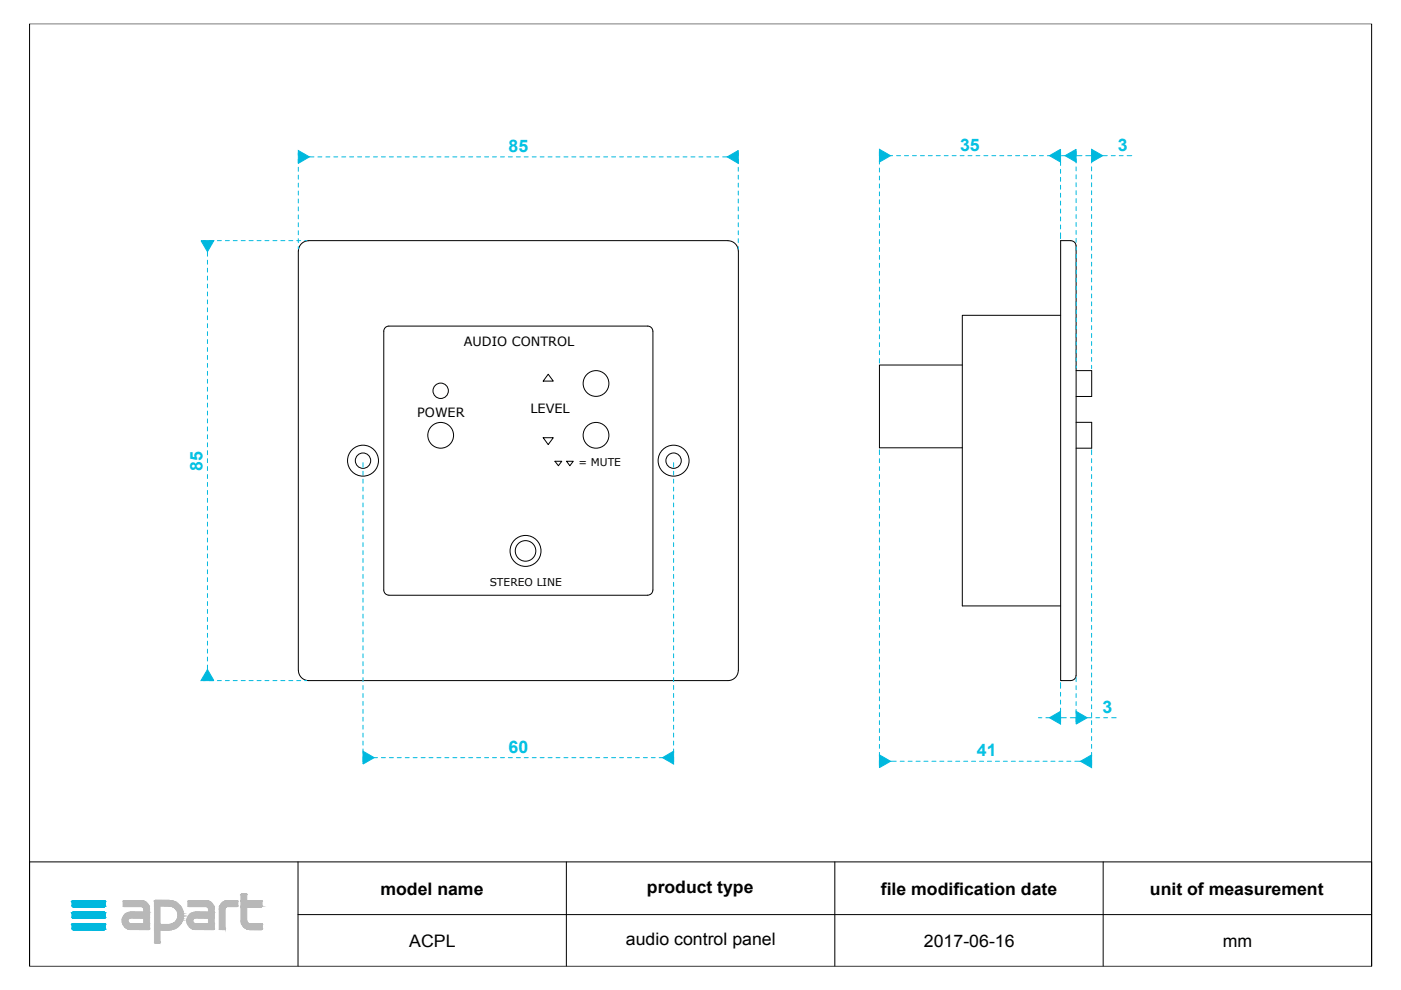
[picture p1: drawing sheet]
<svg xmlns="http://www.w3.org/2000/svg" width="297mm" height="210mm" viewBox="0 0 297 210" stroke-linecap="round" stroke-linejoin="round" font-family="sans-serif">
<defs><g id="words">
<g font-size="3.7" fill="#00c3e4">
<text x="107.8" y="32.2">85</text>
<text x="203.6" y="32">35</text>
<text x="237" y="32">3</text>
<text x="42.9" y="99.8" transform="rotate(-90 42.9 99.8)">85</text>
<text x="233.7" y="151.1">3</text>
<text x="107.8" y="159.6">60</text>
<text x="207.1" y="160.4">41</text>
</g>
<g font-size="3.7">
<text x="80.6" y="189.7">model name</text>
<text x="137.2" y="189.3">product type</text>
<text x="186.8" y="189.7">file modification date</text>
<text x="243.8" y="189.7">unit of measurement</text>
<text x="86.8" y="200.8">ACPL</text>
<text x="132.7" y="200.4">audio control panel</text>
<text x="195.9" y="200.8">2017-06-16</text>
<text x="259.3" y="200.8">mm</text>
</g>
<g font-size="2.7">
<text x="98.4" y="73.3">AUDIO CONTROL</text>
<text x="88.5" y="88.4">POWER</text>
<text x="112.5" y="87.6">LEVEL</text>
</g>
<g font-size="2.3">
<text x="122.6" y="98.9">= MUTE</text>
<text x="103.8" y="124.3">STEREO LINE</text>
</g>
</g></defs>
<g fill="none" stroke="#000" stroke-width=".21">
<path d="M6.3 5h284.5v199.9h-284.5zM63.2 53.2v88.9M156.5 53.2a2.18 2.18 0 0 0-2.2-2.2h-88.9a2.22 2.22 0 0 0-2.1 2.2M156.6 53.2v88.9M224.9 51h2.2a1.08 1.08 0 0 1 1 1.1v91.1a1.11 1.11 0 0 1-1 1.1h-2.2zM116.2 79.3l1.1 1.5h-2.1zM138.4 70.2a1.08 1.08 0 0 0-1.1-1.1h-54.9a1.08 1.08 0 0 0-1 1.1v54.9a1.12 1.12 0 0 0 1 1.1h54.9a1.08 1.08 0 0 0 1.1-1.1M138.4 70.2v54.9M204 77.4h-17.5v17.5h17.5M224.9 66.9h-20.9v61.6h20.9M228.2 78.6h3.3v5.5h-3.3M115.2 92.8h2.1l-1.1 1.5z"/>
<path d="M117.7 97.8h1.4l-.7 1zM120.1 97.8h1.4l-.7 1zM228.2 89.5h3.3v5.5h-3.3M156.5 142.1a2.18 2.18 0 0 1-2.2 2.2h-88.9a2.18 2.18 0 0 1-2.1-2.2M6.3 182.7h284.5v22.2h-284.5zM63.2 193.9h227.6M63.2 182.7v22.2M120.1 182.7v22.2M177 182.7v22.2M233.9 182.7v22.2"/>
<circle cx="77" cy="97.7" r="3.3"/>
<circle cx="77" cy="97.7" r="1.63"/>
<circle cx="93.4" cy="92.3" r="2.73"/>
<circle cx="93.4" cy="82.9" r="1.63"/>
<circle cx="126.4" cy="92.3" r="2.73"/>
<circle cx="126.4" cy="81.3" r="2.73"/>
<circle cx="142.8" cy="97.7" r="3.3"/>
<circle cx="142.8" cy="97.7" r="1.63"/>
<circle cx="111.4" cy="116.8" r="3.3"/>
<circle cx="111.4" cy="116.8" r="2.18"/>
</g>
<g fill="#00b8de" stroke="#00b8de" stroke-width=".21">
<path d="M15.5 191h6.6z"/>
<path d="M15.4 191h6.8z"/>
<path d="M15.5 191h6.7z"/>
<path d="M15.3 191h6.9z"/>
<path d="M15.3 191l7 .1z"/>
<path d="M15.3 191.1h7z"/>
<path d="M15.3 191.1l7.1 .1z"/>
<path d="M15.2 191.2h7.2z"/>
<path d="M15.2 191.2l7.2 .8h-7.2z"/>
<path d="M15.2 191.2h7.2v.8z"/>
<path d="M15.2 192h7.2z"/>
<path d="M15.2 192l7.1 .1z"/>
<path d="M15.3 192.1h7z"/>
<path d="M15.3 192.1l7 .1z"/>
<path d="M15.3 192.2h6.9z"/>
<path d="M15.3 192.2h7z"/>
<path d="M15.4 192.2l6.8 .1z"/>
<path d="M15.4 192.2h6.8z"/>
<path d="M15.4 192.3h6.7z"/>
<path d="M15.4 192.3h6.8z"/>
<path d="M15.5 192.3h6.6z"/>
<path d="M15.5 193.4h6.6z"/>
<path d="M15.4 193.4h6.8z"/>
<path d="M15.5 193.4h6.7z"/>
<path d="M15.3 193.5h6.9z"/>
<path d="M15.4 193.4l6.8 .1z"/>
<path d="M15.3 193.5h7z"/>
<path d="M15.3 193.5l7 .1z"/>
<path d="M15.3 193.6h7.1z"/>
<path d="M15.2 193.6l7.2 .1z"/>
<path d="M15.2 193.7l7.2 .7h-7.2z"/>
<path d="M15.2 193.7h7.2v.7z"/>
<path d="M15.2 194.4l7.2 .1z"/>
<path d="M15.2 194.5h7.1z"/>
<path d="M15.2 194.5h7.2z"/>
<path d="M15.3 194.5l7 .1z"/>
<path d="M15.3 194.5h7z"/>
<path d="M15.3 194.6h7z"/>
<path d="M15.3 194.6h6.9z"/>
<path d="M15.3 194.6l6.9 .1z"/>
<path d="M15.4 194.7h6.8z"/>
<path d="M15.4 194.7h6.7z"/>
<path d="M15.5 194.7h6.6z"/>
<path d="M15.5 195.8h6.6z"/>
<path d="M15.4 195.8h6.8z"/>
<path d="M15.5 195.8h6.7z"/>
<path d="M15.3 195.9h6.9z"/>
<path d="M15.4 195.8l6.8 .1z"/>
<path d="M15.3 195.9h7z"/>
<path d="M15.3 195.9l7 .1z"/>
<path d="M15.3 196h7.1z"/>
<path d="M15.2 196l7.2 .1z"/>
<path d="M15.2 196.1l7.2 .7h-7.2z"/>
<path d="M15.2 196.1h7.2v.7z"/>
<path d="M15.2 196.8l7.2 .1z"/>
<path d="M15.2 196.9h7.1z"/>
<path d="M15.2 196.9h7.2z"/>
<path d="M15.3 196.9l7 .1z"/>
<path d="M15.3 196.9h7z"/>
<path d="M15.3 197h7z"/>
<path d="M15.3 197l6.9 .1z"/>
<path d="M15.3 197.1h6.9z"/>
<path d="M15.4 197.1h6.8z"/>
<path d="M15.4 197.1h6.7z"/>
<path d="M15.5 197.1h6.6z"/>
<path d="M63.2 31.9l2.4 1.4-2.4 1.3z"/>
<path d="M154.2 33.3l2.3-1.4v2.7z"/>
<path d="M42.6 51h2.7l-1.3 2.4z"/>
<path d="M44 142l1.3 2.3h-2.7z"/>
<path d="M77 159.3l2.3 1.3-2.3 1.4z"/>
<path d="M140.5 160.6l2.3-1.3v2.7z"/>
<path d="M186.5 31.7l2.3 1.3-2.3 1.4z"/>
<path d="M222.5 33l2.4-1.3v2.7z"/>
<path d="M225.8 33l2.4-1.3v2.7z"/>
<path d="M231.4 31.7l2.4 1.3-2.4 1.4z"/>
<path d="M222.5 152.2l2.4-1.4v2.7z"/>
<path d="M228.2 150.8l2.3 1.4-2.3 1.3z"/>
<path d="M186.5 160.1l2.3 1.3-2.3 1.4z"/>
<path d="M229.1 161.4l2.3-1.3v2.7z"/>
</g>
<g fill="#b8b8b8" stroke="#b8b8b8" stroke-width=".21">
<path d="M51.2 189.6h1z"/>
<path d="M51.2 189.6h1.1z"/>
<path d="M51.1 189.6h1.2z"/>
<path d="M51.1 189.6l1.2 .1z"/>
<path d="M51.1 189.7h1.2z"/>
<path d="M32.9 190.9h3z"/>
<path d="M32.9 190.9h3.1z"/>
<path d="M32.8 190.9h3.2z"/>
<path d="M32.8 190.9l3.4 .1z"/>
<path d="M48.2 191h2.1z"/>
<path d="M40 191h3.7z"/>
<path d="M26.2 191h3.8z"/>
<path d="M51.1 189.7l1.2 1.3h-1.2z"/>
<path d="M51.1 189.7h1.2v1.3z"/>
<path d="M51.1 191h4.4z"/>
<path d="M39.9 191h3.9z"/>
<path d="M40 191h3.8z"/>
<path d="M32.8 191h3.5z"/>
<path d="M48.1 191h2.2z"/>
<path d="M26.2 191h3.9z"/>
<path d="M48 191h2.4z"/>
<path d="M48.1 191h2.3z"/>
<path d="M39.9 191h4z"/>
<path d="M26.2 191h4z"/>
<path d="M32.8 191h3.6z"/>
<path d="M47.9 191h2.5z"/>
<path d="M39.9 191h4.1z"/>
<path d="M26.2 191h4.1z"/>
<path d="M32.8 191h3.7z"/>
<path d="M39.9 191h4.2z"/>
<path d="M32.7 191h3.9z"/>
<path d="M47.8 191h2.6z"/>
<path d="M26.1 191h4.3z"/>
<path d="M51.1 191h4.5z"/>
<path d="M47.7 191h2.7z"/>
<path d="M39.9 191h4.3z"/>
<path d="M26.1 191h4.4z"/>
<path d="M47.7 191.1h2.7z"/>
<path d="M47.7 191l2.7 .1z"/>
<path d="M39.9 191l4.4 .1z"/>
<path d="M26.1 191l4.4 .1z"/>
<path d="M51.1 191l4.5 .1z"/>
<path d="M47.6 191.1h2.8z"/>
<path d="M39.9 191.1h4.4z"/>
<path d="M26.1 191.1h4.5z"/>
<path d="M32.7 191l4.2 .1z"/>
<path d="M47.3 191.3l.3-.2 2.8 .2z"/>
<path d="M47.6 191.1h2.8v.2z"/>
<path d="M39.9 191.1l4.7 .2h-4.7z"/>
<path d="M39.9 191.1h4.4l.3 .2z"/>
<path d="M26.1 191.1l4.8 .2h-4.8z"/>
<path d="M26.1 191.1h4.5l.3 .2z"/>
<path d="M32.7 191.1l4.7 .2h-4.7z"/>
<path d="M32.7 191.1h4.2l.5 .2z"/>
<path d="M47 191.5l.3-.2 3.1 .2z"/>
<path d="M47.3 191.3h3.1v.2z"/>
<path d="M39.9 191.3l5 .2h-5z"/>
<path d="M39.9 191.3h4.7l.3 .2z"/>
<path d="M26.1 191.3l5.1 .2h-5.1z"/>
<path d="M26.1 191.3h4.8l.3 .2z"/>
<path d="M32.7 191.3l5.1 .3h-5.1z"/>
<path d="M32.7 191.3h4.7l.4 .3z"/>
<path d="M47 191.5l3.4 .2h-3.6z"/>
<path d="M47 191.5h3.4v.2z"/>
<path d="M39.9 191.5l5.2 .2h-5.2z"/>
<path d="M39.9 191.5h5l.2 .2z"/>
<path d="M26.1 191.5l5.3 .2h-5.3z"/>
<path d="M26.1 191.5h5.1l.2 .2z"/>
<path d="M32.7 191.6l5.4 .4h-5.4z"/>
<path d="M32.7 191.6h5.1l.3 .4z"/>
<path d="M46.8 191.7l3.6 .3h-3.7z"/>
<path d="M46.8 191.7h3.6v.3z"/>
<path d="M39.9 191.7l5.4 .3h-5.4z"/>
<path d="M39.9 191.7h5.2l.2 .3z"/>
<path d="M26.1 191.7l5.4 .3h-5.4z"/>
<path d="M26.1 191.7h5.3l.1 .3z"/>
<path d="M46.7 192l3.7 .1z"/>
<path d="M39.9 192l5.4 .1z"/>
<path d="M26.1 192l5.5 .1z"/>
<path d="M46.6 192.1h3.8z"/>
<path d="M26.1 192.1h5.5z"/>
<path d="M39.9 192.1h5.4z"/>
<path d="M32.7 192l5.5 .1h-5.5z"/>
<path d="M32.7 192h5.4l.1 .1z"/>
<path d="M51.1 191.1l4.5 1h-4.5z"/>
<path d="M51.1 191.1h4.5v1z"/>
<path d="M51.1 192.1h4.5z"/>
<path d="M39.9 192.1l5.4 .1z"/>
<path d="M46.6 192.1l3.8 .1z"/>
<path d="M26.1 192.1l5.5 .1z"/>
<path d="M51.1 192.1l4.5 .1z"/>
<path d="M39.9 192.2h5.4z"/>
<path d="M35.9 192.1l2.4 .1z"/>
<path d="M46.6 192.2h3.8z"/>
<path d="M26.2 192.2h5.4z"/>
<path d="M51.1 192.2h4.4z"/>
<path d="M51.1 192.2h4.5z"/>
<path d="M46.6 192.2h3.7z"/>
<path d="M40 192.2h5.3z"/>
<path d="M46.6 192.2h1.5z"/>
<path d="M46.6 192.2h1.6z"/>
<path d="M43.7 192.2h1.6z"/>
<path d="M30 192.2h1.6z"/>
<path d="M51.1 192.2h4.3z"/>
<path d="M46.6 192.2l1.4 .1z"/>
<path d="M43.8 192.2l1.6 .1z"/>
<path d="M30.1 192.2l1.5 .1z"/>
<path d="M36.3 192.2l2.1 .1h-1.8z"/>
<path d="M36.3 192.2h2l.1 .1z"/>
<path d="M46.6 192.3h1.3z"/>
<path d="M46.6 192.3h1.4z"/>
<path d="M43.9 192.3h1.5z"/>
<path d="M30.2 192.3h1.4z"/>
<path d="M46.5 192.3l1.4 .1z"/>
<path d="M46.5 192.3h1.4z"/>
<path d="M44 192.3l1.4 .1z"/>
<path d="M30.3 192.3l1.3 .1z"/>
<path d="M36.6 192.3l1.8 .1z"/>
<path d="M46.5 192.4h1.4z"/>
<path d="M44 192.4h1.4z"/>
<path d="M30.3 192.4h1.4z"/>
<path d="M36.7 192.4l1.8 .1h-1.6z"/>
<path d="M36.7 192.4h1.7l.1 .1z"/>
<path d="M46.5 192.4l1.3 .1z"/>
<path d="M44.1 192.4l1.3 .1z"/>
<path d="M30.3 192.4l1.4 .1z"/>
<path d="M46.5 192.5l1.3 .1z"/>
<path d="M46.5 192.5h1.3z"/>
<path d="M44.1 192.5l1.3 .1z"/>
<path d="M30.4 192.5l1.3 .1z"/>
<path d="M46.5 192.6l1.2 .1h-1.2z"/>
<path d="M46.5 192.6h1.3z"/>
<path d="M44.2 192.6l1.2 .1z"/>
<path d="M30.4 192.6l1.3 .1z"/>
<path d="M46.5 192.7h1.2z"/>
<path d="M44.2 192.7h1.2z"/>
<path d="M30.5 192.7h1.2z"/>
<path d="M36.9 192.5l1.7 .2h-1.4z"/>
<path d="M36.9 192.5h1.6l.1 .2z"/>
<path d="M37.2 192.7l1.5 .1z"/>
<path d="M37.3 192.8l1.4 .2h-1.3z"/>
<path d="M37.3 192.8h1.4v.2z"/>
<path d="M37.4 193l1.4 .3h-1.2z"/>
<path d="M37.4 193h1.3l.1 .3z"/>
<path d="M37.6 193.3h1.2z"/>
<path d="M44.2 192.7l1.2 .7h-1.2z"/>
<path d="M44.2 192.7h1.2v.7z"/>
<path d="M30.5 192.7l1.2 .7h-1.2z"/>
<path d="M30.5 192.7h1.2v.7z"/>
<path d="M41 193.5h4.4z"/>
<path d="M41.3 193.4l4.1 .1z"/>
<path d="M27.2 193.5h4.5z"/>
<path d="M27.6 193.4l4.1 .1z"/>
<path d="M40.7 193.6h4.7z"/>
<path d="M41 193.5l4.4 .1z"/>
<path d="M26.9 193.6h4.8z"/>
<path d="M27.2 193.5l4.5 .1z"/>
<path d="M37.6 193.3l1.3 .4h-1.2z"/>
<path d="M37.6 193.3h1.2l.1 .4z"/>
<path d="M40.4 193.7l.3-.1 4.7 .1z"/>
<path d="M40.7 193.6h4.7v.1z"/>
<path d="M26.6 193.7l.3-.1 4.8 .1z"/>
<path d="M26.9 193.6h4.8v.1z"/>
<path d="M37.7 193.7l1.2 .1z"/>
<path d="M40.1 194l.3-.3 5 .3z"/>
<path d="M40.4 193.7h5v.3z"/>
<path d="M26.4 194l.2-.3 5.1 .3z"/>
<path d="M26.6 193.7h5.1v.3z"/>
<path d="M37.7 193.8l1.2 .2h-1.2z"/>
<path d="M37.7 193.8h1.2v.2z"/>
<path d="M40.1 194l5.3 .3h-5.5z"/>
<path d="M40.1 194h5.3v.3z"/>
<path d="M26.4 194l5.3 .3h-5.5z"/>
<path d="M26.4 194h5.3v.3z"/>
<path d="M37.7 194l1.2 .3h-1.2z"/>
<path d="M37.7 194h1.2v.3z"/>
<path d="M37.7 194.3l1.2 .1h-1.2z"/>
<path d="M37.7 194.3h1.2z"/>
<path d="M39.9 194.3l5.5 .3h-5.6z"/>
<path d="M39.9 194.3h5.5v.3z"/>
<path d="M26.2 194.3l5.5 .3h-5.7z"/>
<path d="M26.2 194.3h5.5v.3z"/>
<path d="M39.8 194.6h5.6z"/>
<path d="M26 194.6h5.7z"/>
<path d="M39.7 194.6l1.6 .1z"/>
<path d="M39.7 194.6h1.7z"/>
<path d="M26 194.6l1.5 .1z"/>
<path d="M26 194.6h1.6z"/>
<path d="M39.7 194.7h1.5z"/>
<path d="M39.7 194.7h1.6z"/>
<path d="M26 194.7h1.4z"/>
<path d="M26 194.7h1.5z"/>
<path d="M37.7 194.4l1.1 .4h-1.2z"/>
<path d="M37.7 194.4h1.2l-.1 .4z"/>
<path d="M39.7 194.7l1.4 .1z"/>
<path d="M26 194.7l1.3 .1z"/>
<path d="M37.6 194.8h1.2z"/>
<path d="M39.7 194.8l1.3 .1z"/>
<path d="M39.7 194.8h1.4z"/>
<path d="M26 194.8l1.2 .1z"/>
<path d="M26 194.8h1.3z"/>
<path d="M39.6 194.9h1.4z"/>
<path d="M25.9 194.9h1.3z"/>
<path d="M39.6 194.9l1.3 .1z"/>
<path d="M25.9 194.9l1.3 .1z"/>
<path d="M39.6 195l1.3 .1h-1.3z"/>
<path d="M39.6 195h1.3z"/>
<path d="M25.9 195l1.2 .1z"/>
<path d="M25.9 195h1.3z"/>
<path d="M37.6 194.8l1.1 .3h-1.3z"/>
<path d="M37.6 194.8h1.2l-.1 .3z"/>
<path d="M39.6 195.1l1.3 .1z"/>
<path d="M39.6 195.1h1.3z"/>
<path d="M25.9 195.1l1.2 .1h-1.2z"/>
<path d="M25.9 195.1h1.2z"/>
<path d="M39.6 195.2h1.3z"/>
<path d="M25.9 195.2h1.2z"/>
<path d="M51.1 192.2l1.2 3.1h-1.2z"/>
<path d="M51.1 192.2h1.2v3.1z"/>
<path d="M51.1 195.3h1.2z"/>
<path d="M37.4 195.1l1.3 .2h-1.4z"/>
<path d="M37.4 195.1h1.3v.2z"/>
<path d="M39.6 195.2l1.3 .1z"/>
<path d="M25.9 195.2l1.2 .1z"/>
<path d="M51.1 195.3l1.2 .1z"/>
<path d="M37.3 195.3l1.3 .1h-1.4z"/>
<path d="M37.3 195.3h1.4z"/>
<path d="M39.6 195.3l1.3 .1z"/>
<path d="M25.9 195.3l1.2 .1z"/>
<path d="M51.1 195.4l1.3 .1z"/>
<path d="M39.6 195.4l1.3 .1z"/>
<path d="M25.9 195.4l1.3 .1z"/>
<path d="M51.1 195.5h1.3z"/>
<path d="M39.6 195.5l1.4 .1z"/>
<path d="M25.9 195.5l1.3 .1z"/>
<path d="M39.6 195.6h1.4z"/>
<path d="M25.9 195.6h1.3z"/>
<path d="M36.9 195.6l.3-.2 1.3 .2z"/>
<path d="M37.2 195.4h1.4l-.1 .2z"/>
<path d="M51.1 195.5l1.4 .1z"/>
<path d="M51.1 195.6h1.4z"/>
<path d="M39.6 195.6l1.5 .1z"/>
<path d="M25.9 195.6l1.4 .1z"/>
<path d="M51.1 195.6l1.4 .1z"/>
<path d="M36.7 195.7h1.7z"/>
<path d="M36.9 195.6h1.6z"/>
<path d="M51.2 195.7h1.4z"/>
<path d="M39.7 195.7l1.5 .1z"/>
<path d="M26 195.7l1.4 .1z"/>
<path d="M51.2 195.7l1.5 .1z"/>
<path d="M39.7 195.8h1.6z"/>
<path d="M26 195.8h1.5z"/>
<path d="M36.6 195.8h1.8z"/>
<path d="M51.2 195.8h1.6z"/>
<path d="M51.2 195.8h1.7z"/>
<path d="M51.2 195.8h4.3z"/>
<path d="M44.2 194.6l1.2 1.2h-1.2z"/>
<path d="M44.2 194.6h1.2v1.2z"/>
<path d="M39.7 195.8h1.7z"/>
<path d="M30.5 194.6l1.2 1.2h-1.2z"/>
<path d="M30.5 194.6h1.2v1.2z"/>
<path d="M26 195.8h1.6z"/>
<path d="M51.2 195.8l4.4 .1z"/>
<path d="M51.2 195.9h4.4z"/>
<path d="M39.7 195.8l5.7 .1z"/>
<path d="M26 195.8l5.7 .1z"/>
<path d="M36.3 195.9l.3-.1 1.7 .1z"/>
<path d="M36.6 195.8h1.8l-.1 .1z"/>
<path d="M35.9 196h2.3z"/>
<path d="M36.3 195.9h2z"/>
<path d="M32.7 192.1l1.2 3.9h-1.2z"/>
<path d="M32.7 192.1h1.2v3.9z"/>
<path d="M32.7 196l5.4 .1h-5.4z"/>
<path d="M32.7 196h5.5l-.1 .1z"/>
<path d="M39.8 195.9l5.6 .3h-5.5z"/>
<path d="M39.8 195.9h5.6v.3z"/>
<path d="M26 195.9l5.7 .3h-5.5z"/>
<path d="M26 195.9h5.7v.3z"/>
<path d="M51.2 195.9l4.4 .4h-4.2z"/>
<path d="M51.2 195.9h4.4v.4z"/>
<path d="M32.7 196.1l5.1 .4h-5.1z"/>
<path d="M32.7 196.1h5.4l-.3 .4z"/>
<path d="M39.9 196.2l5.5 .3h-5.3z"/>
<path d="M39.9 196.2h5.5v.3z"/>
<path d="M26.2 196.2l5.5 .3h-5.3z"/>
<path d="M26.2 196.2h5.5v.3z"/>
<path d="M51.4 196.3l4.2 .2h-4z"/>
<path d="M51.4 196.3h4.2v.2z"/>
<path d="M40.1 196.5l5.3 .2h-5z"/>
<path d="M40.1 196.5h5.3v.2z"/>
<path d="M26.4 196.5l5.3 .2h-5.1z"/>
<path d="M26.4 196.5h5.3v.2z"/>
<path d="M32.7 196.5l4.7 .3h-4.7z"/>
<path d="M32.7 196.5h5.1l-.4 .3z"/>
<path d="M51.6 196.5l4 .3h-3.7z"/>
<path d="M51.6 196.5h4v.3z"/>
<path d="M40.4 196.7l5 .2h-4.7z"/>
<path d="M40.4 196.7h5v.2z"/>
<path d="M26.6 196.7l5.1 .2h-4.8z"/>
<path d="M26.6 196.7h5.1v.2z"/>
<path d="M51.9 196.8l3.7 .1h-3.4z"/>
<path d="M51.9 196.8h3.7v.1z"/>
<path d="M46.5 192.7l1.2 4.3h-1.2z"/>
<path d="M46.5 192.7h1.2v4.3z"/>
<path d="M40.7 196.9l4.7 .1z"/>
<path d="M26.9 196.9l4.8 .1z"/>
<path d="M52.2 196.9l3.4 .1z"/>
<path d="M32.7 196.8l4.2 .2h-4.2z"/>
<path d="M32.7 196.8h4.7l-.5 .2z"/>
<path d="M46.5 197h1.2z"/>
<path d="M40.8 197h4.6z"/>
<path d="M27.1 197h4.6z"/>
<path d="M52.3 197h3.3z"/>
<path d="M40.9 197h4.5z"/>
<path d="M52.4 197h3.2z"/>
<path d="M27.2 197h4.5z"/>
<path d="M41 197h4.4z"/>
<path d="M52.5 197h3.1z"/>
<path d="M52.5 197l3.1 .1z"/>
<path d="M46.5 197l1.2 .1z"/>
<path d="M46.5 197.1h1.2z"/>
<path d="M41.1 197l4.3 .1z"/>
<path d="M41.1 197h4.3z"/>
<path d="M27.3 197l4.4 .1z"/>
<path d="M52.6 197.1h3z"/>
<path d="M41.2 197.1h4.2z"/>
<path d="M27.4 197.1h4.2z"/>
<path d="M27.4 197.1h4.3z"/>
<path d="M52.6 197.1h2.9z"/>
<path d="M46.5 197.1h1.1z"/>
<path d="M46.6 197.1h1z"/>
<path d="M27.5 197.1h4.1z"/>
<path d="M41.3 197.1h4z"/>
<path d="M41.3 197.1h4.1z"/>
<path d="M52.7 197.1h2.8z"/>
<path d="M27.6 197.1h4z"/>
<path d="M52.8 197.1h2.7z"/>
<path d="M52.9 197.1h2.6z"/>
<path d="M32.7 197l3.7 .1h-3.7z"/>
<path d="M32.7 197h4.2l-.5 .1z"/>
<path d="M32.7 197.1l3.2 .1z"/>
<path d="M32.7 197.1h3.7z"/>
<path d="M32.7 197.2l1.2 2.6h-1.2z"/>
<path d="M32.7 197.2h1.2v2.6z"/>
<path d="M32.7 199.8h1.2z"/>
<path d="M32.8 199.8h1.1z"/>
<path d="M32.8 199.8l1.1 .1z"/>
<path d="M32.8 199.9h1.1z"/>
<path d="M32.8 199.9h1z"/>
<path d="M32.9 199.9h.9z"/>
</g>
<g fill="none" stroke="#00b8de" stroke-width=".21">
<path d="M63.2 32.4v.5M63.2 33.8v.8M63.2 35.5v.8M63.2 37.1v.9M63.2 38.8v.9M65.6 33.3h1M67.4 33.3h.8M69.1 33.3h.8M70.8 33.3h.8M72.5 33.3h.8M74.1 33.3h.9M75.8 33.3h.9"/>
<path d="M77.5 33.3h.8M79.2 33.3h.8M80.9 33.3h.8M82.6 33.3h.8M84.2 33.3h.9M85.9 33.3h.9M87.6 33.3h.8M89.3 33.3h.8M91 33.3h.8M92.6 33.3h.9M94.3 33.3h.9M96 33.3h.9"/>
<path d="M97.7 33.3h.8M99.4 33.3h.8M101.1 33.3h.8M102.7 33.3h.9M104.4 33.3h.9M106.1 33.3h.9M107.8 33.3h.8M109.5 33.3h.8M111.1 33.3h.9M112.8 33.3h.9M114.5 33.3h.9M116.2 33.3h.9"/>
<path d="M117.9 33.3h.8M119.6 33.3h.8M121.2 33.3h.9M122.9 33.3h.9M124.6 33.3h.9M126.3 33.3h.9M128 33.3h.8M129.7 33.3h.8M131.4 33.3h.8M133 33.3h.9M134.7 33.3h.9M136.4 33.3h.8"/>
<path d="M138.1 33.3h.8M139.8 33.3h.8M141.5 33.3h.8M143.1 33.3h.9M144.8 33.3h.9M146.5 33.3h.8M148.2 33.3h.8M149.9 33.3h.8M151.6 33.3h.8M153.2 33.3h1M156.5 32.4v.5M156.5 33.8v.8"/>
<path d="M156.5 35.5v.8M156.5 37.1v.9M156.5 38.8v.9M186.5 32.2v.9M186.5 34v.8M186.5 35.6v.9M186.5 37.3v.9M186.5 39v.8M188.8 33h.5M190.1 33h.8M191.8 33h.8M193.5 33h.8"/>
<path d="M195.1 33h.9M196.8 33h.9M198.5 33h.9M200.2 33h.8M201.9 33h.8M203.6 33h.8M205.2 33h.9M206.9 33h.9M208.6 33h.8M210.3 33h.8M212 33h.8M213.7 33h.8"/>
<path d="M215.3 33h.9M217 33h.8M218.7 33h.8M220.4 33h.8M222.1 33h.4M223.4 33h.8M224.9 32.2v1.2M224.9 34.2v.9M224.9 35.9v.9M224.9 37.6v.8M224.9 39.3v.8M225 33h.8"/>
<path d="M228.2 33h1.2M228.2 32.2v.7M228.2 33.7v.9M228.2 35.4v.8M228.2 37.1v.8M228.2 38.7v.9M230.2 33h1.2M231.4 32.2v.7M231.4 33.7v.9M231.4 35.4v.8M231.4 37.1v.8M231.4 38.7v.9"/>
<path d="M233.8 33h1M235.6 33h.9M237.3 33h.8M239 33h.9M43.1 51h.5M44 53.4v.9M44 55.2v.8M44 56.9v.8M44 58.5v.9M44.4 51h.9M46.1 51h.8M47.8 51h.8"/>
<path d="M49.4 51h.9M51.1 51h.9M52.8 51h.9M54.5 51h.9M56.2 51h.8M57.9 51h.8M59.5 51h.9M61.2 51h.9M62.9 51h.9M63.2 40.5v.8M63.2 42.2v.8M63.2 43.9v.8"/>
<path d="M63.2 45.6v.8M63.2 47.2v.9M63.2 48.9v.9M63.2 50.6v.8M63.2 52.3v.5M64.6 51h.4M156.5 40.5v.8M156.5 42.2v.8M156.5 43.9v.8M156.5 45.6v.8M156.5 47.2v.9M156.5 48.9v.9"/>
<path d="M156.5 50.6v.8M156.5 52.3v.5M186.5 40.7v.8M186.5 42.4v.8M186.5 44.1v.8M186.5 45.7v.9M186.5 47.4v.8M186.5 49.1v.8M186.5 50.8v.8M186.5 52.5v.8M186.5 54.2v.8M186.5 55.8v.9"/>
<path d="M186.5 57.5v.8M186.5 59.2v.8M224.9 41v.8M224.9 42.6v.9M224.9 44.3v.9M224.9 46v.9M224.9 47.7v.8M224.9 49.4v1.2M228.2 40.4v.9M228.2 42.1v.9M228.2 43.8v.9M228.2 45.5v.8"/>
<path d="M228.2 47.2v.8M228.2 48.9v.8M228.2 50.5v.9M228.2 52.2v.9M228.2 53.9v.8M228.2 55.6v.8M228.2 57.3v.8M228.2 59v.8M231.4 40.4v.9M231.4 42.1v.9M231.4 43.8v.9M231.4 45.5v.8"/>
<path d="M231.4 47.2v.8M231.4 48.9v.8M231.4 50.5v.9M231.4 52.2v.9M231.4 53.9v.8M231.4 55.6v.8M231.4 57.3v.8M231.4 59v.8M44 60.2v.9M44 61.9v.8M44 63.6v.8M44 65.3v.8"/>
<path d="M44 67v.8M44 68.6v.9M44 70.3v.9M44 72v.8M44 73.7v.8M44 75.4v.8M44 77.1v.8M44 78.7v.9M186.5 60.9v.8M186.5 62.6v.8M186.5 64.3v.8M186.5 65.9v.9"/>
<path d="M186.5 67.6v.9M186.5 69.3v.8M186.5 71v.8M186.5 72.7v.8M186.5 74.3v.9M186.5 76v1M228.2 60.6v.9M228.2 62.3v.8M228.2 64v.8M228.2 65.7v.8M228.2 67.4v.8M228.2 69.1v.8"/>
<path d="M228.2 70.7v.9M228.2 72.4v.8M228.2 74.1v.8M228.2 75.8v.8M228.2 77.5v.7M231.4 60.6v.9M231.4 62.3v.8M231.4 64v.8M231.4 65.7v.8M231.4 67.4v.8M231.4 69.1v.8M231.4 70.7v.9"/>
<path d="M231.4 72.4v.8M231.4 74.1v.8M231.4 75.8v.8M231.4 77.5v.7M44 80.4v.8M44 82.1v.8M44 83.8v.8M44 85.5v.8M44 87.2v.8M44 88.8v.9M44 90.5v.9M44 92.2v.8"/>
<path d="M44 93.9v.8M44 95.6v.8M44 97.2v.9M44 98.9v.9M77 98.1v1M77 99.9v.8M142.8 98.1v1M142.8 99.9v.8M186.5 95.4v1M186.5 97.2v.9M186.5 98.9v.9M231.4 95.4v1"/>
<path d="M231.4 97.2v.9M231.4 98.9v.9M44 100.6v.9M44 102.3v.8M44 104v.8M44 105.7v.8M44 107.3v.9M44 109v.9M44 110.7v.9M44 112.4v.8M44 114.1v.8M44 115.7v.9"/>
<path d="M44 117.4v.9M44 119.1v.9M77 101.6v.8M77 103.3v.8M77 105v.8M77 106.6v.9M77 108.3v.9M77 110v.8M77 111.7v.8M77 113.4v.8M77 115.1v.8M77 116.7v.9"/>
<path d="M77 118.4v.9M142.8 101.6v.8M142.8 103.3v.8M142.8 105v.8M142.8 106.6v.9M142.8 108.3v.9M142.8 110v.8M142.8 111.7v.8M142.8 113.4v.8M142.8 115.1v.8M142.8 116.7v.9M142.8 118.4v.9"/>
<path d="M186.5 100.6v.9M186.5 102.3v.8M186.5 104v.8M186.5 105.7v.8M186.5 107.3v.9M186.5 109v.9M186.5 110.7v.9M186.5 112.4v.8M186.5 114.1v.8M186.5 115.8v.8M186.5 117.4v.9M186.5 119.1v.9"/>
<path d="M231.4 100.6v.9M231.4 102.3v.8M231.4 104v.8M231.4 105.7v.8M231.4 107.3v.9M231.4 109v.9M231.4 110.7v.9M231.4 112.4v.8M231.4 114.1v.8M231.4 115.8v.8M231.4 117.4v.9M231.4 119.1v.9"/>
<path d="M44 120.8v.9M44 122.5v.8M44 124.2v.8M44 125.8v.9M44 127.5v.9M44 129.2v.9M44 130.9v.9M44 132.6v.8M44 134.3v.8M44 135.9v.9M44 137.6v.9M44 139.3v.9"/>
<path d="M77 120.1v.9M77 121.8v.8M77 123.5v.8M77 125.1v.9M77 126.8v.9M77 128.5v.9M77 130.2v.9M77 131.9v.8M77 133.6v.8M77 135.2v.9M77 136.9v.9M77 138.6v.9"/>
<path d="M142.8 120.1v.9M142.8 121.8v.8M142.8 123.5v.8M142.8 125.1v.9M142.8 126.8v.9M142.8 128.5v.9M142.8 130.2v.9M142.8 131.9v.8M142.8 133.6v.8M142.8 135.2v.9M142.8 136.9v.9M142.8 138.6v.9"/>
<path d="M186.5 120.8v.9M186.5 122.5v.8M186.5 124.2v.8M186.5 125.9v.8M186.5 127.5v.9M186.5 129.2v.9M186.5 130.9v.9M186.5 132.6v.8M186.5 134.3v.8M186.5 136v.8M186.5 137.6v.9M186.5 139.3v.9"/>
<path d="M231.4 120.8v.9M231.4 122.5v.8M231.4 124.2v.8M231.4 125.9v.8M231.4 127.5v.9M231.4 129.2v.9M231.4 130.9v.9M231.4 132.6v.8M231.4 134.3v.8M231.4 136v.8M231.4 137.6v.9M231.4 139.3v.9"/>
<path d="M43.1 144.3h.5M44 141v1M44.4 144.3h.9M46.1 144.3h.8M47.8 144.3h.8M49.4 144.3h.9M51.1 144.3h.9M52.8 144.3h.9M54.5 144.3h.9M56.2 144.3h.8M57.9 144.3h.8M59.5 144.3h.9"/>
<path d="M61.2 144.3h.9M62.9 144.3h.9M64.6 144.3h.4M77 140.3v.8M77 142v.8M77 143.7v.8M77 145.3v.9M77 147v.9M77 148.7v.9M77 150.4v.8M77 152.1v.8M77 153.8v.8"/>
<path d="M77 155.4v.9M77 157.1v.9M77 158.8v.8M142.8 140.3v.8M142.8 142v.8M142.8 143.7v.8M142.8 145.3v.9M142.8 147v.9M142.8 148.7v.9M142.8 150.4v.8M142.8 152.1v.8M142.8 153.8v.8"/>
<path d="M142.8 155.4v.9M142.8 157.1v.9M142.8 158.8v.8M186.5 141v.8M186.5 142.7v.8M186.5 144.4v.8M186.5 146.1v.8M186.5 147.7v.9M186.5 149.4v.9M186.5 151.1v.8M186.5 152.8v.8M186.5 154.5v.8"/>
<path d="M186.5 156.2v.8M186.5 157.8v.9M186.5 159.5v.9M220.2 152.2h.7M221.7 152.2h.8M224.9 144.7v1.2M224.9 146.8v.8M224.9 148.5v.8M224.9 150.1v.9M224.9 151.8v1.2M224.9 152.2h1.2M226.9 152.2h1.3"/>
<path d="M228.2 143.6v.9M228.2 145.4v.8M228.2 147.1v.8M228.2 148.7v.9M228.2 150.4v.9M228.2 152.1v.9M230.5 152.2h1M231.4 141v.8M231.4 142.7v.8M231.4 144.4v.8M231.4 146.1v.8M231.4 147.7v.9"/>
<path d="M231.4 149.4v.9M231.4 151.1v.8M231.4 152.8v.8M231.4 154.5v.8M231.4 156.2v.8M231.4 157.8v.9M231.4 159.5v.9M232.3 152.2h.9M234 152.2h.8M235.7 152.2h.9M77 160.5v1M79.3 160.6h.7"/>
<path d="M80.9 160.6h.8M82.6 160.6h.8M84.2 160.6h.9M85.9 160.6h.9M87.6 160.6h.8M89.3 160.6h.8M91 160.6h.8M92.6 160.6h.9M94.3 160.6h.9M96 160.6h.9M97.7 160.6h.8M99.4 160.6h.8"/>
<path d="M101.1 160.6h.8M102.7 160.6h.9M104.4 160.6h.9M106.1 160.6h.9M107.8 160.6h.8M109.5 160.6h.8M111.1 160.6h.9M112.8 160.6h.9M114.5 160.6h.9M116.2 160.6h.9M117.9 160.6h.8M119.6 160.6h.8"/>
<path d="M121.2 160.6h.9M122.9 160.6h.9M124.6 160.6h.9M126.3 160.6h.9M128 160.6h.8M129.7 160.6h.8M131.4 160.6h.8M133 160.6h.9M134.7 160.6h.9M136.4 160.6h.8M138.1 160.6h.8M139.8 160.6h.7"/>
<path d="M142.8 160.5v1M186.5 161.2v1.1M188.8 161.4h1.2M190.9 161.4h.8M192.5 161.4h.9M194.2 161.4h.9M195.9 161.4h.8M197.6 161.4h.8M199.3 161.4h.8M201 161.4h.8M202.6 161.4h.9M204.3 161.4h.9"/>
<path d="M206 161.4h.8M207.7 161.4h.8M209.4 161.4h.8M211.1 161.4h.8M212.7 161.4h.9M214.4 161.4h.9M216.1 161.4h.8M217.8 161.4h.8M219.5 161.4h.8M221.2 161.4h.8M222.8 161.4h.9M224.5 161.4h.9"/>
<path d="M226.2 161.4h.8M227.9 161.4h1.2M231.4 161.2v1.1"/>
</g>
<use href="#words"/>
</svg>
